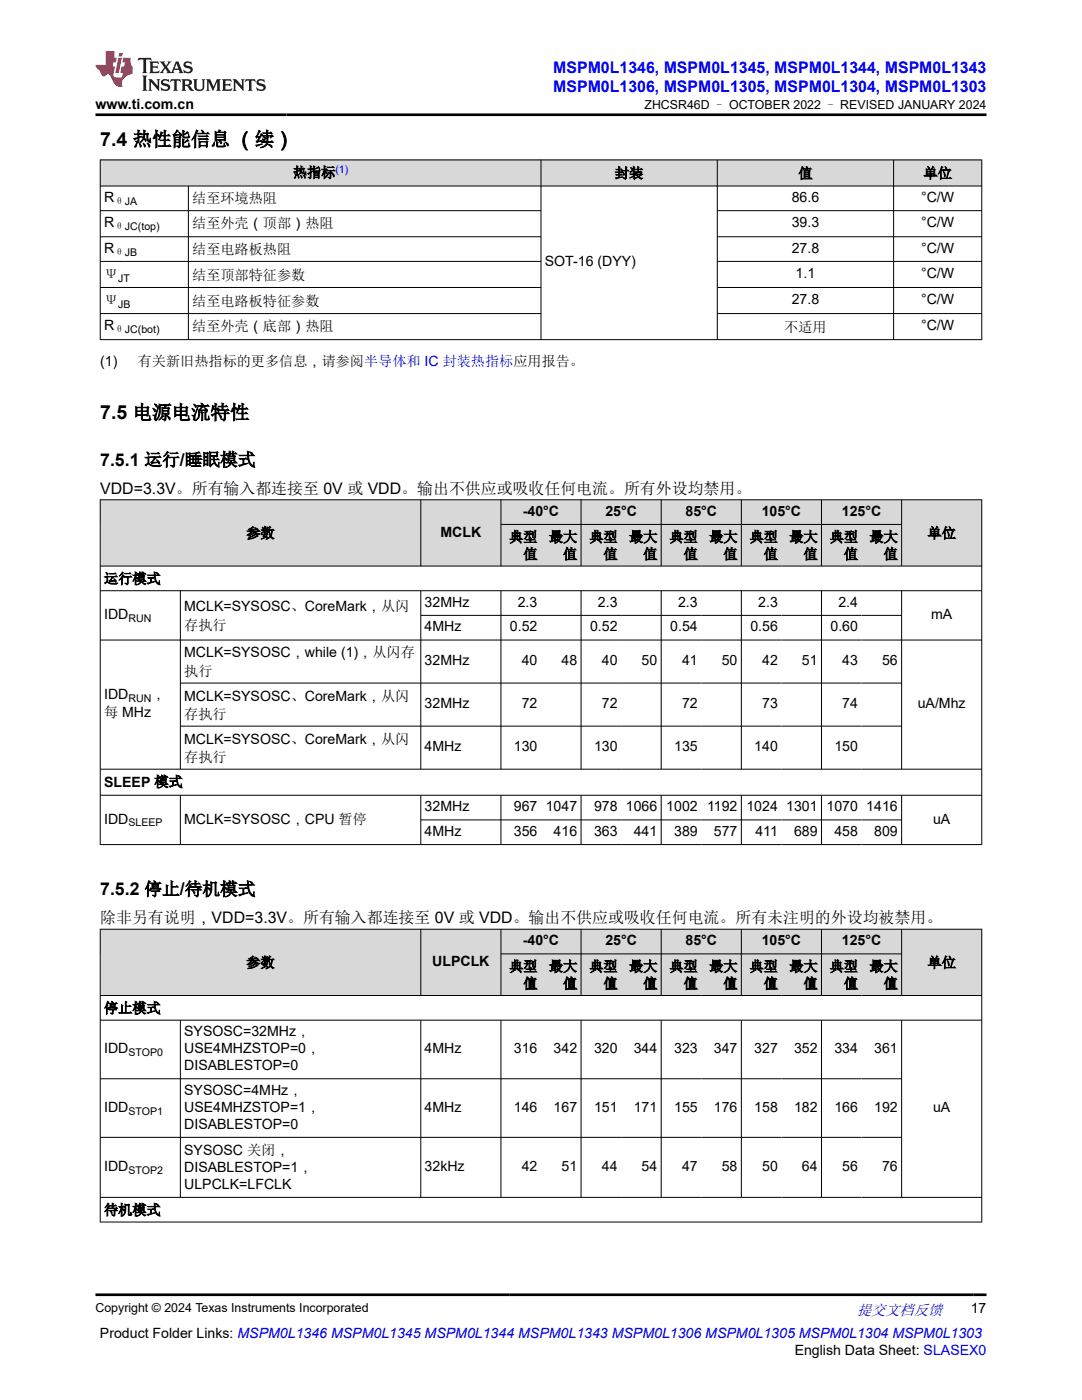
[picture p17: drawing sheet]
<svg xmlns="http://www.w3.org/2000/svg" width="216mm" height="279mm" viewBox="0 0 216 279" stroke-linecap="round" stroke-linejoin="round" font-family="sans-serif">
<defs><g id="words">
<g font-size="3.9">
<text x="20" y="29.1">7.4 热性能信息 （续）</text>
<text x="20" y="83.6">7.5 电源电流特性</text>
</g>
<g font-size="3.5">
<text x="20" y="92.9">7.5.1 运行/睡眠模式</text>
<text x="20" y="178.6">7.5.2 停止/待机模式</text>
</g>
<g font-size="3.2" fill="#00f">
<text x="110.4" y="14.5">MSPM0L1346, MSPM0L1345, MSPM0L1344, MSPM0L1343</text>
<text x="110.4" y="18.3">MSPM0L1306, MSPM0L1305, MSPM0L1304, MSPM0L1303</text>
</g>
<g font-size="3.2">
<text x="20" y="98.6">VDD=3.3V。所有输入都连接至 0V 或 VDD。输出不供应或吸收任何电流。所有外设均禁用。</text>
<text x="20" y="184.3">除非另有说明，VDD=3.3V。所有输入都连接至 0V 或 VDD。输出不供应或吸收任何电流。所有未注明的外设均被禁用。</text>
</g>
<text font-size="3" fill="#00f" x="171" y="262.4">提交文档反馈</text>
<g font-size="2.8">
<text x="19" y="21.7">www.ti.com.cn</text>
<text x="58.4" y="35.4">热指标</text>
<text x="122.7" y="35.5">封装</text>
<text x="159.3" y="35.5">值</text>
<text x="184.3" y="35.5">单位</text>
<text x="20.8" y="40.3">R</text>
<text x="38.4" y="40.6">结至环境热阻</text>
<text x="158" y="40.3">86.6</text>
<text x="183.8" y="40.3">°C/W</text>
<text x="20.8" y="45.4">R</text>
<text x="38.4" y="45.5">结至外壳（顶部）热阻</text>
<text x="158" y="45.4">39.3</text>
<text x="183.8" y="45.4">°C/W</text>
<text x="20.8" y="50.4">R</text>
<text x="38.4" y="50.7">结至电路板热阻</text>
<text x="108.7" y="53.2">SOT-16 (DYY)</text>
<text x="158" y="50.4">27.8</text>
<text x="183.8" y="50.4">°C/W</text>
<text x="20.8" y="55.6">Ψ</text>
<text x="38.4" y="55.8">结至顶部特征参数</text>
<text x="158.8" y="55.5">1.1</text>
<text x="183.8" y="55.5">°C/W</text>
<text x="20.8" y="60.8">Ψ</text>
<text x="20.8" y="65.9">R</text>
<text x="38.4" y="61">结至电路板特征参数</text>
<text x="158" y="60.7">27.8</text>
<text x="183.8" y="60.7">°C/W</text>
<text x="183.8" y="65.9">°C/W</text>
<text x="38.4" y="66.1">结至外壳（底部）热阻</text>
<text x="156.5" y="66.2">不适用</text>
<text x="20" y="73.1">(1)</text>
<text x="27.5" y="73.1">有关新旧热指标的更多信息，请参阅半导体和 IC 封装热指标应用报告。</text>
<text x="49.2" y="107.4">参数</text>
<text x="87.9" y="107.1">MCLK</text>
<text x="104.3" y="102.9">-40°C</text>
<text x="120.8" y="102.9">25°C</text>
<text x="136.8" y="102.9">85°C</text>
<text x="152" y="102.9">105°C</text>
<text x="168" y="102.9">125°C</text>
<text x="185.1" y="107.4">单位</text>
<text x="101.6" y="108.1">典型</text>
<text x="104.4" y="111.5">值</text>
<text x="109.5" y="108.1">最大</text>
<text x="112.4" y="111.5">值</text>
<text x="117.6" y="108.1">典型</text>
<text x="120.4" y="111.5">值</text>
<text x="125.5" y="108.1">最大</text>
<text x="128.3" y="111.5">值</text>
<text x="133.6" y="108.1">典型</text>
<text x="136.4" y="111.5">值</text>
<text x="141.5" y="108.1">最大</text>
<text x="144.3" y="111.5">值</text>
<text x="149.6" y="108.1">典型</text>
<text x="152.4" y="111.5">值</text>
<text x="157.5" y="108.1">最大</text>
<text x="160.3" y="111.5">值</text>
<text x="165.6" y="108.1">典型</text>
<text x="168.4" y="111.5">值</text>
<text x="173.5" y="108.1">最大</text>
<text x="176.3" y="111.5">值</text>
<text x="20.8" y="116.4">运行模式</text>
<text x="20.8" y="123.5">IDD</text>
<text x="36.8" y="122">MCLK=SYSOSC、CoreMark，从闪</text>
<text x="36.8" y="125.7">存执行</text>
<text x="84.7" y="121.1">32MHz</text>
<text x="103.3" y="121.1">2.3</text>
<text x="119.3" y="121.1">2.3</text>
<text x="135.3" y="121.1">2.3</text>
<text x="151.3" y="121.1">2.3</text>
<text x="167.3" y="121.1">2.4</text>
<text x="185.8" y="123.5">mA</text>
<text x="36.8" y="131.2">MCLK=SYSOSC，while (1)，从闪存</text>
<text x="84.7" y="126">4MHz</text>
<text x="101.8" y="126">0.52</text>
<text x="117.7" y="126">0.52</text>
<text x="133.7" y="126">0.54</text>
<text x="149.7" y="126">0.56</text>
<text x="165.7" y="126">0.60</text>
<text x="36.8" y="134.9">执行</text>
<text x="84.7" y="132.8">32MHz</text>
<text x="104.1" y="132.8">40</text>
<text x="112" y="132.8">48</text>
<text x="120.1" y="132.8">40</text>
<text x="128" y="132.8">50</text>
<text x="136.1" y="132.8">41</text>
<text x="144" y="132.8">50</text>
<text x="152.1" y="132.8">42</text>
<text x="160" y="132.8">51</text>
<text x="168.1" y="132.8">43</text>
<text x="176" y="132.8">56</text>
<text x="20.8" y="143.2">每 MHz</text>
<text x="20.8" y="139.5">IDD</text>
<text x="30.2" y="139.5">，</text>
<text x="36.8" y="139.8">MCLK=SYSOSC、CoreMark，从闪</text>
<text x="36.8" y="143.5">存执行</text>
<text x="84.7" y="141.4">32MHz</text>
<text x="104.1" y="141.4">72</text>
<text x="120.1" y="141.4">72</text>
<text x="136.1" y="141.4">72</text>
<text x="152.1" y="141.4">73</text>
<text x="168.1" y="141.4">74</text>
<text x="183.1" y="141.4">uA/Mhz</text>
<text x="36.8" y="148.4">MCLK=SYSOSC、CoreMark，从闪</text>
<text x="84.7" y="149.9">4MHz</text>
<text x="102.5" y="149.9">130</text>
<text x="118.5" y="149.9">130</text>
<text x="134.5" y="149.9">135</text>
<text x="150.5" y="149.9">140</text>
<text x="166.5" y="149.9">150</text>
<text x="36.8" y="152.1">存执行</text>
<text x="20.8" y="157">SLEEP 模式</text>
<text x="84.7" y="161.9">32MHz</text>
<text x="102.5" y="161.9">967</text>
<text x="108.9" y="161.9">1047</text>
<text x="118.5" y="161.9">978</text>
<text x="124.9" y="161.9">1066</text>
<text x="132.9" y="161.9">1002</text>
<text x="141.1" y="161.9">1192</text>
<text x="148.9" y="161.9">1024</text>
<text x="156.9" y="161.9">1301</text>
<text x="164.9" y="161.9">1070</text>
<text x="172.9" y="161.9">1416</text>
<text x="20.8" y="164.4">IDD</text>
<text x="36.8" y="164.5">MCLK=SYSOSC，CPU 暂停</text>
<text x="84.7" y="166.8">4MHz</text>
<text x="102.5" y="166.8">356</text>
<text x="110.5" y="166.8">416</text>
<text x="118.5" y="166.8">363</text>
<text x="126.5" y="166.8">441</text>
<text x="134.5" y="166.8">389</text>
<text x="142.5" y="166.8">577</text>
<text x="150.7" y="166.8">411</text>
<text x="158.4" y="166.8">689</text>
<text x="166.5" y="166.8">458</text>
<text x="174.4" y="166.8">809</text>
<text x="186.2" y="164.4">uA</text>
<text x="104.3" y="188.6">-40°C</text>
<text x="120.8" y="188.6">25°C</text>
<text x="136.8" y="188.6">85°C</text>
<text x="152" y="188.6">105°C</text>
<text x="168" y="188.6">125°C</text>
<text x="49.2" y="193.1">参数</text>
<text x="86.2" y="192.8">ULPCLK</text>
<text x="101.6" y="193.8">典型</text>
<text x="104.4" y="197.2">值</text>
<text x="109.5" y="193.8">最大</text>
<text x="112.4" y="197.2">值</text>
<text x="117.6" y="193.8">典型</text>
<text x="120.4" y="197.2">值</text>
<text x="125.5" y="193.8">最大</text>
<text x="128.3" y="197.2">值</text>
<text x="133.6" y="193.8">典型</text>
<text x="136.4" y="197.2">值</text>
<text x="141.5" y="193.8">最大</text>
<text x="144.3" y="197.2">值</text>
<text x="149.6" y="193.8">典型</text>
<text x="152.4" y="197.2">值</text>
<text x="157.5" y="193.8">最大</text>
<text x="160.3" y="197.2">值</text>
<text x="165.6" y="193.8">典型</text>
<text x="168.4" y="197.2">值</text>
<text x="173.5" y="193.8">最大</text>
<text x="176.3" y="197.2">值</text>
<text x="185.1" y="193.1">单位</text>
<text x="20.8" y="202.1">停止模式</text>
<text x="36.8" y="206.8">SYSOSC=32MHz，</text>
<text x="20.8" y="210.2">IDD</text>
<text x="36.8" y="210.2">USE4MHZSTOP=0，</text>
<text x="36.8" y="213.6">DISABLESTOP=0</text>
<text x="84.7" y="210.2">4MHz</text>
<text x="102.5" y="210.2">316</text>
<text x="110.5" y="210.2">342</text>
<text x="118.5" y="210.2">320</text>
<text x="126.5" y="210.2">344</text>
<text x="134.5" y="210.2">323</text>
<text x="142.5" y="210.2">347</text>
<text x="150.5" y="210.2">327</text>
<text x="158.4" y="210.2">352</text>
<text x="166.5" y="210.2">334</text>
<text x="174.4" y="210.2">361</text>
<text x="20.8" y="221.9">IDD</text>
<text x="36.8" y="218.5">SYSOSC=4MHz，</text>
<text x="36.8" y="221.9">USE4MHZSTOP=1，</text>
<text x="84.7" y="221.9">4MHz</text>
<text x="102.5" y="221.9">146</text>
<text x="110.5" y="221.9">167</text>
<text x="118.5" y="221.9">151</text>
<text x="126.5" y="221.9">171</text>
<text x="134.5" y="221.9">155</text>
<text x="142.5" y="221.9">176</text>
<text x="150.5" y="221.9">158</text>
<text x="158.4" y="221.9">182</text>
<text x="166.5" y="221.9">166</text>
<text x="174.4" y="221.9">192</text>
<text x="36.8" y="225.3">DISABLESTOP=0</text>
<text x="186.2" y="222">uA</text>
<text x="20.8" y="233.7">IDD</text>
<text x="36.8" y="230.5">SYSOSC 关闭，</text>
<text x="36.8" y="233.8">DISABLESTOP=1，</text>
<text x="84.7" y="233.7">32kHz</text>
<text x="104.1" y="233.7">42</text>
<text x="112" y="233.7">51</text>
<text x="120.1" y="233.7">44</text>
<text x="128" y="233.7">54</text>
<text x="136.1" y="233.7">47</text>
<text x="144" y="233.7">58</text>
<text x="152.1" y="233.7">50</text>
<text x="160" y="233.7">64</text>
<text x="168.1" y="233.7">56</text>
<text x="176" y="233.7">76</text>
<text x="36.8" y="237.2">ULPCLK=LFCLK</text>
<text x="20.8" y="242.4">待机模式</text>
<text x="193.7" y="262.1">17</text>
<text x="19.9" y="266.9">Product Folder Links: MSPM0L1346 MSPM0L1345 MSPM0L1344 MSPM0L1343 MSPM0L1306 MSPM0L1305 MSPM0L1304 MSPM0L1303</text>
<text x="158.6" y="270.3">English Data Sheet: SLASEX0</text>
</g>
<g font-size="2.5">
<text x="128.6" y="21.8">ZHCSR46D – OCTOBER 2022 – REVISED JANUARY 2024</text>
<text x="19" y="261.8">Copyright © 2024 Texas Instruments Incorporated</text>
</g>
<text font-size="2.1" fill="#00f" x="66.9" y="34.5">(1)</text>
<g font-size="2.1">
<text x="22.8" y="40.9">θJA</text>
<text x="22.8" y="45.9">θJC(top)</text>
<text x="22.8" y="51">θJB</text>
<text x="23.6" y="56.2">JT</text>
<text x="23.6" y="61.4">JB</text>
<text x="22.8" y="66.5">θJC(bot)</text>
<text x="25.6" y="124.1">RUN</text>
<text x="25.6" y="140.1">RUN</text>
<text x="25.6" y="164.9">SLEEP</text>
<text x="25.6" y="210.7">STOP0</text>
<text x="25.6" y="222.4">STOP1</text>
<text x="25.6" y="234.3">STOP2</text>
</g>
</g></defs>
<g fill="#d8d8d8">
<path d="M20 31.9h175.9v5.2h-175.9z" fill-rule="evenodd"/>
<path d="M20.1 32h87.8v5.1h-87.8z" fill-rule="evenodd"/>
<path d="M108 32h35.1v5.1h-35.1z" fill-rule="evenodd"/>
<path d="M143.2 32h35v5.1h-35z" fill-rule="evenodd"/>
<path d="M178.4 32h17.4v5.1h-17.4z" fill-rule="evenodd"/>
</g>
<g fill="none" stroke="#000" stroke-width=".2">
<path d="M19.9 31.9h176.1M19.9 37.1h176.1M20 31.9v35.9M37.6 37.1v30.7M107.9 31.9v35.9M143.1 31.9v35.9M178.3 31.9v35.9M195.9 31.9v35.9M19.9 42h88.1M19.9 47.2h88.1M19.9 52.2h88.1M19.9 57.4h88.1"/>
<path d="M143.1 42h52.9M143.1 47.2h52.9M143.1 52.2h52.9M143.1 57.4h52.9M19.9 67.8h176.1M19.9 62.6h88.1M143.1 62.6h52.9"/>
</g>
<g fill="#d8d8d8">
<path d="M20 99.7h175.9v5h-175.9z" fill-rule="evenodd"/>
<path d="M20.1 99.8h63.8v13.1h-63.8z" fill-rule="evenodd"/>
<path d="M84 99.8h15.9v13.1h-15.9z" fill-rule="evenodd"/>
<path d="M100 99.8h15.9v4.8h-15.9z" fill-rule="evenodd"/>
<path d="M116 99.8h15.9v4.8h-15.9z" fill-rule="evenodd"/>
<path d="M132 99.8h15.9v4.8h-15.9z" fill-rule="evenodd"/>
<path d="M148 99.8h15.9v4.8h-15.9z" fill-rule="evenodd"/>
<path d="M164 99.8h15.8v4.8h-15.8z" fill-rule="evenodd"/>
<path d="M180 99.8h15.8v13.1h-15.8z" fill-rule="evenodd"/>
<path d="M100 104.7h7.9v8.2h-7.9z" fill-rule="evenodd"/>
<path d="M107.9 104.7h8v8.2h-8z" fill-rule="evenodd"/>
<path d="M116 104.7h7.9v8.2h-7.9z" fill-rule="evenodd"/>
<path d="M123.9 104.7h8v8.2h-8z" fill-rule="evenodd"/>
<path d="M132 104.7h7.9v8.2h-7.9z" fill-rule="evenodd"/>
<path d="M139.9 104.7h8v8.2h-8z" fill-rule="evenodd"/>
<path d="M148 104.7h7.9v8.2h-7.9z" fill-rule="evenodd"/>
<path d="M155.9 104.7h8v8.2h-8z" fill-rule="evenodd"/>
<path d="M164 104.7h7.9v8.2h-7.9z" fill-rule="evenodd"/>
<path d="M171.9 104.7h7.9v8.2h-7.9z" fill-rule="evenodd"/>
</g>
<g fill="none" stroke="#000" stroke-width=".2">
<path d="M19.9 99.7h176.1M20 99.7v68.9M84 99.7v13.3M100 99.7v13.3M115.9 99.7v13.3M131.9 99.7v13.3M147.9 99.7v13.3M163.9 99.7v13.3M179.9 99.7v13.3M195.9 99.7v68.9M19.9 113h176.1M19.9 117.9h176.1"/>
<path d="M36 117.9v35.7M84 117.9v35.7M100 117.9v35.7M100 104.7h80M115.9 117.9v35.7M131.9 117.9v35.7M147.9 117.9v35.7M163.9 117.9v35.7M179.9 117.9v35.7M19.9 127.7h176.1M36 136.3h144M84 122.8h96"/>
<path d="M19.9 153.5h176.1M19.9 158.7h176.1M36 158.7v9.9M36 144.9h144M84 158.7v9.9M100 158.7v9.9M115.9 158.7v9.9M131.9 158.7v9.9M147.9 158.7v9.9M163.9 158.7v9.9M179.9 158.7v9.9M19.9 168.6h176.1"/>
<path d="M84 163.6h96"/>
</g>
<g fill="#d8d8d8">
<path d="M20 185.4h175.9v5h-175.9z" fill-rule="evenodd"/>
<path d="M20.1 185.5h63.8v13.1h-63.8z" fill-rule="evenodd"/>
<path d="M84 185.5h15.9v13.1h-15.9z" fill-rule="evenodd"/>
<path d="M100 185.5h15.9v4.8h-15.9z" fill-rule="evenodd"/>
<path d="M116 185.5h15.9v4.8h-15.9z" fill-rule="evenodd"/>
<path d="M132 185.5h15.9v4.8h-15.9z" fill-rule="evenodd"/>
<path d="M148 185.5h15.9v4.8h-15.9z" fill-rule="evenodd"/>
<path d="M164 185.5h15.8v4.8h-15.8z" fill-rule="evenodd"/>
<path d="M180 185.5h15.8v13.1h-15.8z" fill-rule="evenodd"/>
<path d="M100 190.4h7.9v8.2h-7.9z" fill-rule="evenodd"/>
<path d="M107.9 190.4h8v8.2h-8z" fill-rule="evenodd"/>
<path d="M116 190.4h7.9v8.2h-7.9z" fill-rule="evenodd"/>
<path d="M123.9 190.4h8v8.2h-8z" fill-rule="evenodd"/>
<path d="M132 190.4h7.9v8.2h-7.9z" fill-rule="evenodd"/>
<path d="M139.9 190.4h8v8.2h-8z" fill-rule="evenodd"/>
<path d="M148 190.4h7.9v8.2h-7.9z" fill-rule="evenodd"/>
<path d="M155.9 190.4h8v8.2h-8z" fill-rule="evenodd"/>
<path d="M164 190.4h7.9v8.2h-7.9z" fill-rule="evenodd"/>
<path d="M171.9 190.4h7.9v8.2h-7.9z" fill-rule="evenodd"/>
</g>
<g fill="none" stroke="#000" stroke-width=".2">
<path d="M19.9 185.4h176.1M19.9 198.7h176.1M20 185.4v58.5M84 185.4v13.3M100 185.4v13.3M100 190.4h80M115.9 185.4v13.3M131.9 185.4v13.3M147.9 185.4v13.3M163.9 185.4v13.3M179.9 185.4v13.3M195.9 185.4v58.5"/>
<path d="M19.9 203.6h176.1M19.9 215.3h160.1M36 203.6v35.4M84 203.6v35.4M100 203.6v35.4M115.9 203.6v35.4M131.9 203.6v35.4M147.9 203.6v35.4M163.9 203.6v35.4M179.9 203.6v35.4M19.9 227h160.1M196 239h-176.1"/>
<path d="M19.9 243.9h176.1"/>
</g>
<path d="M27.7 11.6l-.2 .5 .5-.2h.6v.1v2.2l-.2 .4h1l-.2-.4v-2.2v-.1h.5l.5 .2-.1-.5zM29.8 12.3l.2 .4v1.5l-.2 .4h1.9l.1-.6a1.08 1.08 0 0 1-1.3 .2v-.7h.6l.4 .2v-.7l-.4 .2h-.6v-.5l.2-.2a1 1 0 0 1 1 .3l-.1-.5zM31.8 12.3l1 1.1-1 1.2h.9l-.2-.2 .4-.8 .5 .8-.2 .2h1.6l-.2-.2 .1-.5h1l.1 .5-.1 .2h.9l-.2-.3-.8-2h-.5l-1 2.2-.8-1.1 .9-1.1h-.8l.2 .2-.5 .6-.3-.6 .1-.2zM35.2 12.7l.4 1h-.8zM36.8 12.4a.65 .65 0 0 0-.2 .7 .65 .65 0 0 0 .6 .5l.7 .1 .1 .3a.79 .79 0 0 1-.7 .4 .79 .79 0 0 1-.7-.5l.1 .7 .2-.1a.93 .93 0 0 0 1.1 .1 .93 .93 0 0 0 .4-1 1.46 1.46 0 0 0-1.2-.6l-.1-.3a1.09 1.09 0 0 1 1.2 .2l-.2-.6-.1 .1-.6-.2zM28.4 15.1l.2 .4v2.2l-.2 .4h1l-.2-.4v-2.2l.2-.4zM29.6 15.8l.2 .4v1.5l-.2 .4h.8l-.3-.4v-1.3l1.7 1.8v-2l.2-.4h-.8l.2 .2 .1 1.1-1.2-1.3zM32.3 15.9a.65 .65 0 0 0-.2 .8 .65 .65 0 0 0 .7 .4l.6 .2 .1 .2a.79 .79 0 0 1-.7 .4 .79 .79 0 0 1-.7-.5l.1 .7 .2-.1a.93 .93 0 0 0 1.1 .1 .93 .93 0 0 0 .4-.9 1.46 1.46 0 0 0-1.2-.6l-.1-.4a1.09 1.09 0 0 1 1.2 .2l-.2-.6-.1 .1-.6-.1zM34.1 15.8l-.1 .6a.63 .63 0 0 1 .7-.3l.1 1.6-.3 .4h1l-.2-.4v-1.6a.66 .66 0 0 1 .8 .3l-.1-.6zM36.2 15.8l.2 .4v1.5l-.2 .4h.9l-.2-.2v-.7h.5l.1 .2a.79 .79 0 0 0 1.2 .6l-1-.9a.61 .61 0 0 0 .6-.6 .61 .61 0 0 0-.5-.7zM36.9 16.1h.2a.47 .47 0 0 1 .5 .1 .47 .47 0 0 1 .1 .5l-.2 .1-.6 .1zM38.5 15.8l.2 .2a2.27 2.27 0 0 0 .4 2 1.04 1.04 0 0 0 1.7-.7v-1.3l.2-.2h-.8l.2 .4v1.1a.6 .6 0 0 1-.6 .6 .6 .6 0 0 1-.6-.6v-1.1l.3-.4zM41.1 15.8l.2 .4v1.5l-.2 .4h.7l-.2-.4v-1.4l.9 1.9 .8-1.9v1.4l-.2 .4h1l-.3-.4v-1.5l.3-.4h-.8l-.7 1.5-.7-1.5zM44.3 15.8l.2 .4v1.5l-.2 .4h1.9l.1-.6a1.09 1.09 0 0 1-1.3 .2v-.7h.6l.4 .2v-.6l-.4 .2h-.6v-.6l.2-.1a1.01 1.01 0 0 1 1 .3l-.1-.6zM46.4 15.8l.3 .4v1.5l-.3 .4h.8l-.2-.4v-1.3l1.6 1.8v-2l.2-.4h-.7l.2 .2v1.1l-1.2-1.3zM49 15.8l-.1 .6a.63 .63 0 0 1 .8-.3v1.6l-.3 .4h1l-.2-.4v-1.6a.66 .66 0 0 1 .8 .3l-.1-.6zM51.4 15.9a.65 .65 0 0 0-.2 .8 .65 .65 0 0 0 .6 .4l.6 .2 .2 .2a.79 .79 0 0 1-.8 .4 .79 .79 0 0 1-.6-.5l.1 .7 .2-.1a.93 .93 0 0 0 1 .1 .93 .93 0 0 0 .5-.9 1.46 1.46 0 0 0-1.3-.6l-.1-.4a1.09 1.09 0 0 1 1.3 .2l-.2-.6-.2 .1-.5-.1z" fill="#231f20"/>
<path d="M21.1 10.2v2.8h-2.1l.1 .3 .9 1a.95 .95 0 0 0 .9 .9 .59 .59 0 0 1 .6-.4 .59 .59 0 0 1 .5 .4l.4 .7a1.59 1.59 0 0 0 2.1 1.4 1.61 1.61 0 0 1 1-2.3l1-.3-.1-1.5a1.59 1.59 0 0 1-.4-1.7h-1.4l-.2 .9h.5l-.1 .9h-.5l-.2 1v.2l.4 .1-.2 .9h-.6a.73 .73 0 0 1-1.1-.7l.3-1.5h-.5l.2-.9h.5l.2-.9h-.5v-1.3zM23.6 11.5l-.6 3.1h.7l.6-3.1zM23.8 10.6l-.1 .6h.7l.1-.6z" fill="#ed1c24"/>
<path d="M19 22.9h177.8M19 258.4h177.8" fill="none" stroke="#000" stroke-width=".53"/>
<use href="#words"/>
</svg>
